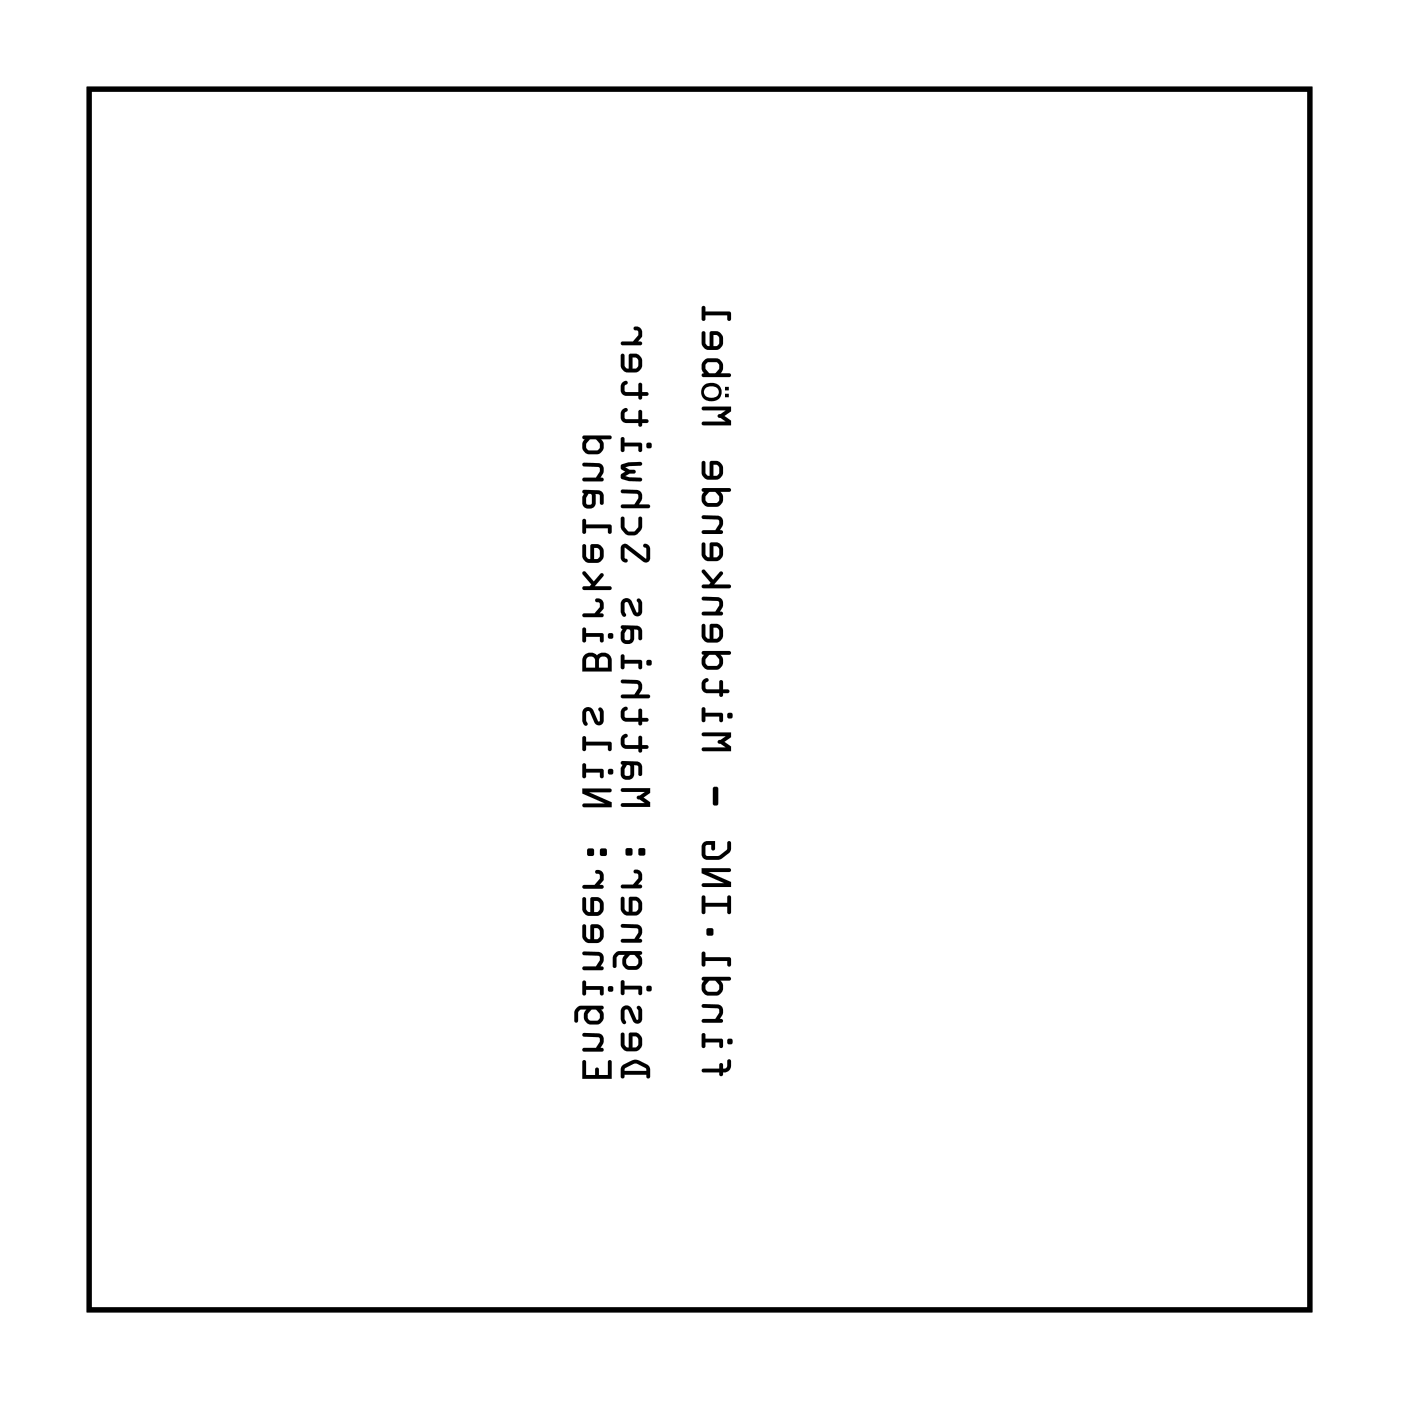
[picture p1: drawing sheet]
<svg xmlns="http://www.w3.org/2000/svg" width="57mm" height="57mm" viewBox="0 0 57 57" stroke-linecap="round" stroke-linejoin="round" font-family="sans-serif">
<path d="M3.6 3.6h49.8v49.8h-49.8z" fill="none" stroke="#000" stroke-width=".2"/>
<path d="M3.6 3.6h49.8v49.8h-49.8z" fill="none" stroke="#000" stroke-width=".04"/>
<g fill="#000">
<path d="M23.8 43.3v.7h1.2l-.1-.8-.1 .1v.6h-.4v-.4l-.1 .4h-.4v-.6zM23.8 42.2v.1h.6l.1 .1-.2 .3-.5 .1v.1h.8v-.1l-.1-.1a.33 .33 0 0 0 .1-.3 .33 .33 0 0 0-.2-.2zM23.5 41.1l-.1 .2 .1 .4h.1v-.4l.1-.1h.2l-.1 .3 .2 .3h.4l.2-.2v-.3l-.1-.1 .1-.1v-.1h-.9zM24.1 41.2h.2l.2 .1v.2l-.1 .1h-.3l-.1-.1v-.1zM23.8 40v.6h.1v-.2h.6v.2h.1v-.4h-.7v-.2zM24.8 40.3a.12 .12 0 0 0 .2 0 .12 .12 0 0 0-.2 0zM23.8 38.8v.2h.6l.1 .1-.2 .3h-.5v.2h.8v-.2h-.1a.33 .33 0 0 0 .1-.3 .33 .33 0 0 0-.2-.3zM23.8 37.7v.5l.1 .2 .5 .1 .2-.2v-.4l-.2-.2-.3 .1v.5l-.2-.1v-.4zM24.2 37.9h.3v.3l-.1 .1h-.2zM23.8 36.6v.5l.1 .2 .5 .1 .2-.2v-.4l-.2-.2h-.3v.6l-.2-.1v-.5zM24.2 36.8h.3v.3l-.1 .1h-.2zM24.3 35.5v.1l.2 .1v.1l-.2 .3h-.5v.1h.8v-.1h-.1l.1-.2a.29 .29 0 0 0 0-.3 .29 .29 0 0 0-.3-.1zM24 34.6v.3h.2v-.3zM24.5 34.6v.3h.2v-.3zM23.8 32.2v.2l.9 .4h-.9v.1h1.2v-.2l-1-.4h.9l.1-.1h-.1zM23.8 31.2v.5h.1v-.2h.6v.2h.1v-.3h-.7v-.2zM24.8 31.5a.12 .12 0 0 0 .2 0 .12 .12 0 0 0-.2 0zM23.8 30v.6h.1v-.2h.9v.2h.1v-.3h-1v-.2zM23.8 28.9v.5v.2h.2v-.6h.1l.1 .5a.2 .2 0 0 0 .3 .1 .2 .2 0 0 0 .1-.2v-.3l-.1-.2h-.1l.1 .2-.1 .3-.3-.5zM23.8 26.7v.2v.5h1.2l-.1-.6-.1-.2h-.2a.3 .3 0 0 1-.5 0zM24 26.8h.2l.1 .4h-.4zM24.5 26.8h.3v.4h-.4zM23.8 25.6v.6h.1v-.2h.6v.2h.1v-.4h-.7v-.2zM24.8 25.9a.12 .12 0 0 0 .2 0 .12 .12 0 0 0-.2 0zM24.3 24.4v.1l.2 .1v.2l-.2 .2h-.5v.2h.8v-.2h-.1l.1-.2a.29 .29 0 0 0 0-.3 .29 .29 0 0 0-.3-.1zM23.8 23.3v.1l.3 .4-.3 .1v.2l1.1-.1v-.1h-.6l.3-.4v-.1l-.4 .3-.3-.4zM23.8 22.2v.5l.1 .2 .5 .1 .2-.2v-.4l-.2-.2h-.3v.6l-.2-.1v-.5zM24.2 22.4h.3v.3l-.1 .1h-.2zM23.8 21.2v.6l.1-.1v-.2h.9v.3l.1-.1v-.3h-1v-.2zM23.8 20v.1v.4a.28 .28 0 0 0 .2 .2 .28 .28 0 0 0 .3-.2v-.3h.1h.1v.3h.1v-.4zM24 20.1l.1 .1v.4l-.2-.1zM23.8 18.9v.1h.6l.1 .1-.2 .4h-.5v.1h.8v-.1h-.1a.33 .33 0 0 0 .1-.3 .33 .33 0 0 0-.2-.3zM23.8 17.8l.1 .1-.1 .4 .2 .2h.5l.1-.3-.1-.3h.4l.1-.1h-.1zM24 17.9h.3l.2 .2-.1 .2h-.4l-.1-.2z"/>
<path d="M23.8 43.3v.7h1.2l-.1-.8-.1 .1v.6h-.4v-.4l-.1 .4h-.4v-.6zM23.8 43.3h.1v.6h.4l.1-.4v.4h.4v-.6l.1-.1 .1 .8h-1.2zM23.8 42.2v.1h.6l.1 .1-.2 .3-.5 .1v.1h.8v-.1l-.1-.1 .1-.1a.3 .3 0 0 0-.2-.4zM23.8 42.2h.6a.33 .33 0 0 1 .2 .2 .33 .33 0 0 1-.1 .3l.1 .1v.1h-.8v-.2h.5l.2-.2-.1-.2h-.6zM23.5 41.1l-.1 .2 .1 .4h.1v-.4l.1-.1h.2l-.1 .3 .2 .3h.4l.2-.2v-.3l-.1-.1 .1-.1v-.1h-.9zM23.5 41.1l.2-.1h.9v.1l-.1 .1 .1 .1v.3l-.2 .2h-.4l-.2-.3 .1-.3h-.2l-.1 .1v.4h-.1l-.1-.4zM24.1 41.2h.2l.2 .1v.2l-.1 .1h-.3l-.1-.1v-.1zM24.1 41.2l-.1 .2v.2h.4l.1-.3-.2-.1zM23.8 40v.6h.1v-.2h.6v.2h.1v-.4h-.7v-.2zM23.8 40h.1v.2h.7v.4h-.1v-.2h-.6v.2h-.1zM24.8 40.3a.12 .12 0 0 0 .2 0 .12 .12 0 0 0-.2 0zM24.8 40.3a.12 .12 0 0 1 .2 0 .12 .12 0 0 1-.2 0zM23.8 38.8v.2h.6l.1 .1-.2 .3h-.5v.2h.8v-.1l-.1-.1 .1-.1a.3 .3 0 0 0-.2-.5zM23.8 38.8h.6a.33 .33 0 0 1 .2 .3 .33 .33 0 0 1-.1 .3h.1v.2h-.8v-.2h.5l.2-.2-.1-.2h-.6zM23.8 37.7v.5l.1 .2 .5 .1 .2-.2v-.4l-.2-.2-.3 .1v.5l-.2-.1v-.4zM23.8 37.7l.1 .1v.4l.2 .1v-.5l.3-.1 .2 .2v.4l-.2 .2h-.5l-.1-.3zM24.2 37.9h.3v.3l-.1 .1h-.2zM24.2 37.9v.4h.2l.1-.1v-.3zM23.8 36.6v.5l.1 .2 .5 .1 .2-.2v-.4l-.2-.2h-.3v.6l-.2-.1v-.5zM23.8 36.6h.1v.5l.2 .1v-.6h.3l.2 .2v.4l-.2 .2-.5-.1-.1-.2zM24.2 36.7l.3 .1v.3l-.1 .1h-.2zM24.2 36.8v.4h.2l.1-.1v-.3zM24.3 35.5v.1l.2 .1v.1l-.2 .3h-.5v.1h.8v-.1h-.1l.1-.2a.31 .31 0 0 0-.2-.4zM24.3 35.5a.28 .28 0 0 1 .3 .1 .28 .28 0 0 1 0 .3l-.1 .2h.1v.1h-.8v-.1h.5l.2-.3v-.1l-.2-.1zM24 34.6v.3h.2v-.3zM24 34.6h.2v.3h-.2zM24.5 34.6v.3h.2v-.3zM24.5 34.6h.2v.3h-.2zM23.8 32.2v.2l.9 .4h-.9v.1h1.2v-.2l-1-.4h.9v-.1zM23.8 32.2h1.1h.1l-.1 .1h-.9l1 .4v.2h-1.2v-.1h.9l-.9-.4zM23.8 31.2v.5h.1v-.2h.6v.2h.1v-.3h-.7v-.2zM23.8 31.2h.1v.2h.7v.3h-.1v-.2h-.6v.2h-.1zM24.8 31.5a.12 .12 0 0 0 .2 0 .12 .12 0 0 0-.2 0zM24.8 31.5a.12 .12 0 0 1 .2 0 .12 .12 0 0 1-.2 0zM23.8 30v.6h.1v-.2h.9v.2h.1v-.3h-1v-.2zM23.8 30l.1 .1v.2h1v.3h-.1v-.2h-.9v.2h-.1zM23.8 28.9v.5v.2h.2v-.6h.1l.1 .5a.2 .2 0 0 0 .3 .1 .2 .2 0 0 0 .1-.2v-.3l-.1-.2h-.1l.1 .2-.1 .3-.3-.5zM23.8 28.9h.3l.3 .5 .1-.3-.1-.2h.1l.1 .2v.4l-.2 .1-.1-.1-.3-.5-.1 .1 .1 .5h-.2v-.2zM23.8 26.7v.2v.5h1.2v-.5a.35 .35 0 0 0-.3-.3 .35 .35 0 0 0-.3 .1l-.3-.1zM23.8 26.7l.3-.1 .3 .1 .4-.1 .1 .2 .1 .6h-1.2v-.5zM24 26.8h.2l.1 .4h-.4zM24 26.8l-.1 .4h.4l-.1-.4zM24.5 26.8h.3v.4h-.4zM24.5 26.8l-.1 .4h.4l-.1-.4zM23.8 25.6v.6h.1v-.2h.6v.2h.1v-.4h-.7v-.2zM23.8 25.6h.1v.2h.7v.4h-.1v-.2h-.6v.2h-.1zM24.8 25.9a.12 .12 0 0 0 .2 0 .12 .12 0 0 0-.2 0zM24.8 25.9a.12 .12 0 0 1 .2 0 .12 .12 0 0 1-.2 0zM24.3 24.4v.1l.2 .1v.2l-.2 .2h-.5v.2h.8v-.2h-.1l.1-.2a.31 .31 0 0 0-.2-.4zM24.3 24.4a.28 .28 0 0 1 .3 .1 .28 .28 0 0 1 0 .3l-.1 .2h.1v.2h-.8v-.2h.5l.2-.2v-.2l-.2-.1zM23.8 23.3v.1l.3 .4-.3 .1v.2l1.1-.1v-.1h-.6l.3-.4v-.1l-.4 .3-.3-.4zM23.8 23.3h.1l.3 .4 .4-.3v.1l-.3 .4h.6v.1l-1.1 .1v-.2l.3-.1-.3-.4zM23.8 22.2v.5l.1 .2 .5 .1 .2-.2v-.4l-.2-.2h-.3v.6l-.2-.1v-.5zM23.8 22.2h.1v.5l.2 .1v-.6h.3l.2 .2v.4l-.2 .2-.5-.1-.1-.2zM24.2 22.3l.3 .1v.3l-.1 .1h-.2zM24.2 22.4v.4h.2l.1-.1v-.3zM23.8 21.2v.6l.1-.1v-.2h.9v.3l.1-.1v-.3h-1v-.2zM23.8 21.2h.1v.2h1v.3l-.1 .1v-.3h-.9v.2l-.1 .1zM23.8 20v.1v.4a.28 .28 0 0 0 .2 .2 .28 .28 0 0 0 .3-.2v-.3h.1h.1v.3h.1v-.4zM23.8 20l.8 .1v.4h-.1v-.3h-.1h-.1v.3a.28 .28 0 0 1-.3 .3 .28 .28 0 0 1-.2-.3v-.4zM24 20.1l.1 .1v.4l-.2-.1zM24 20.1l-.1 .4 .2 .1v-.4zM23.8 18.9v.1h.6l.1 .1-.2 .4h-.5v.1h.8v-.1h-.1l.1-.2a.3 .3 0 0 0-.2-.4zM23.8 18.9h.6a.33 .33 0 0 1 .2 .3 .33 .33 0 0 1-.1 .3h.1v.1h-.8v-.1h.5l.2-.3-.1-.1-.6-.1zM23.8 17.8l.1 .1-.1 .2v.2l.2 .2h.5l.1-.3-.1-.3h.4l.1-.1h-.1zM23.8 17.8h1.1h.1l-.1 .1h-.4l.1 .3-.1 .3h-.5l-.2-.2v-.2l.1-.2zM24 17.9h.3l.2 .2-.1 .2h-.4l-.1-.2zM24 17.9l-.1 .2 .1 .2h.4l.1-.2-.2-.2z"/>
<path d="M25.4 43.5l-.1 .4 .1 .1 .1-.2h.9l.1 .2v-.5a.7 .7 0 0 0-1.1-.1zM25.5 43.6l.4-.2 .4 .2 .1 .1h-.9zM25.3 42.1v.5l.2 .3h.5l.1-.2 .1-.3-.2-.3-.3 .1-.1 .5-.1-.1v-.4zM25.8 42.3l.2 .1v.2l-.1 .1h-.1zM25.4 41.1l-.1 .4 .1 .2h.1v-.5h.1l.2 .4a.2 .2 0 0 0 .2 .2 .2 .2 0 0 0 .2-.2v-.4l-.1-.2-.1 .1v.1v.4l-.3-.5zM25.3 40l.1 .6 .1-.1v-.1h.5l.1 .2 .1-.1-.1-.3h-.6v-.2zM26.3 40.3a.15 .15 0 0 0 .3 0 .15 .15 0 0 0-.3 0zM25.1 38.9l-.1 .2v.4l.1-.1 .1-.3 .1-.1h.2l-.1 .3 .2 .2 .4 .1 .2-.2v-.3l-.1-.1 .1-.1-.1-.1h-.9zM25.7 39h.2l.1 .1v.2l-.1 .1h-.2l-.1-.1-.1-.2zM25.3 37.7l.1 .1 .6 .1-.1 .4h-.5l-.1 .1h.9v-.1h-.1a.33 .33 0 0 0 .1-.3 .33 .33 0 0 0-.2-.3zM25.3 36.6v.5l.2 .2h.5l.1-.1 .1-.4-.2-.2h-.3l-.1 .6-.1-.1v-.5zM25.8 36.7l.2 .1v.3l-.1 .1h-.1zM25.9 35.5v.1l.1 .1v.1l-.2 .3h-.4l-.1 .1h.8l.1-.1h-.2l.2-.2a.29 .29 0 0 0 0-.3 .29 .29 0 0 0-.3-.1zM25.5 34.6v.3h.3v-.3zM26.1 34.6v.3h.2v-.3zM25.3 32.2l.1 .1h.9l-.3 .2 .3 .3h-.9h-.1l.1 .1h1.1v-.2l-.2-.2 .2-.2v-.1zM25.3 31.1l.1 .1-.1 .4a.28 .28 0 0 0 .3 .2 .28 .28 0 0 0 .3-.2v-.4l.1 .1v.3h.2l-.1-.5zM25.6 31.2l.1 .1-.1 .4-.1-.1zM25.4 30l-.1 .3 .2 .2h.5l.1 .2 .1-.2h.3l-.1-.1h-.2l-.1-.4-.1 .1v.3h-.4l-.1-.2 .1-.2-.1-.1zM25.4 28.9l-.1 .3 .2 .2h.5l.1 .2 .1-.2h.3l-.1-.1h-.2l-.1-.4-.1 .1v.3h-.4l-.1-.2 .1-.2-.1-.1zM25.3 27.7l.1 .2h.6v.1l-.1 .3h-.5l-.1 .2 1.2-.1v-.1h-.4a.33 .33 0 0 0 .1-.3 .33 .33 0 0 0-.2-.3zM25.3 26.7l.1 .6h.1v-.2h.5l.1 .2h.1l-.1-.4h-.6v-.2zM26.3 27a.15 .15 0 0 0 .3 0 .15 .15 0 0 0-.3 0zM25.3 25.5l.1 .2-.1 .3a.28 .28 0 0 0 .3 .3 .28 .28 0 0 0 .3-.3v-.3h.1v.4h.2l-.1-.5zM25.6 25.7h.1l-.1 .4-.1-.1zM25.4 24.5l-.1 .4 .1 .2h.1v-.5h.1l.2 .4a.2 .2 0 0 0 .2 .1 .2 .2 0 0 0 .2-.2v-.3l-.1-.2-.1 .1v.1v.4l-.3-.6zM25.4 22.2l-.1 .5 .1 .2h.2l-.1-.1v-.5l.8 .6 .2-.1v-.4l-.1-.2-.2 .1 .2 .1v.4l-.8-.6zM25.3 21.1v.4a.44 .44 0 0 0 .5 .3 .44 .44 0 0 0 .4-.3v-.4h-.1l-.1 .4-.1 .2h-.3l-.1-.2v-.4zM25.3 20l.1 .1h.6v.1l-.1 .4h-.5l-.1 .1h1.2v-.1h-.4a.33 .33 0 0 0 .1-.3 .33 .33 0 0 0-.2-.3zM25.3 19v.1l.2 .1-.2 .2v.1a.84 .84 0 0 0 .8 .1h.1l-.1-.1-.6-.1 .4-.2-.4-.1 .6-.1 .1-.1-.1-.1a.84 .84 0 0 0-.8 .2zM25.3 17.9l.1 .5h.1v-.2h.5l.1 .2h.1l-.1-.3h-.6v-.2zM26.3 18.2a.15 .15 0 0 0 .3 0 .15 .15 0 0 0-.3 0zM25.4 16.7l-.1 .3 .2 .2 .5 .1 .1 .1 .1-.1 .3-.1-.1-.1h-.2l-.1-.4-.1 .1v.3h-.4l-.1-.2 .1-.2-.1-.1zM25.4 15.6l-.1 .3 .2 .2h.5l.1 .2 .1-.2h.3l-.1-.1h-.2l-.1-.4-.1 .1v.3h-.4l-.1-.2 .1-.2-.1-.1zM25.3 14.5v.5l.2 .2h.5l.1-.1 .1-.4-.2-.3-.3 .1-.1 .5-.1-.1v-.4zM25.8 14.6l.2 .1v.2l-.1 .1h-.1zM25.9 13.3v.2h.1v.2l-.2 .2h-.4l-.1 .2h.8l.1-.1-.2-.1 .2-.2a.29 .29 0 0 0 0-.3 .29 .29 0 0 0-.3-.1z"/>
<path d="M25.4 43.5l-.1 .1 .1 .4 .1-.2h.9v.2l.1-.1v-.4l-.4-.2-.3-.1zM25.4 43.5l.4-.3 .3 .1 .4 .2v.4l-.1 .1v-.2h-.9l-.1 .2-.1-.4zM25.5 43.6l.4-.2 .4 .2 .1 .1h-.9zM25.5 43.6v.1h.9l-.1-.1-.4-.2zM25.3 42.1v.5l.2 .3h.5l.1-.2 .1-.3-.2-.3-.3 .1-.1 .5-.1-.1v-.4zM25.3 42.1l.2 .1v.4l.1 .1 .1-.5 .3-.1 .2 .3-.1 .3-.1 .2h-.5l-.2-.3zM25.8 42.3l.2 .1v.2l-.1 .1h-.1zM25.8 42.3v.4h.1l.1-.1v-.2zM25.4 41.1l-.1 .4 .1 .2h.1v-.5h.1l.2 .4a.2 .2 0 0 0 .2 .2 .2 .2 0 0 0 .2-.2v-.4l-.1-.2-.1 .1v.1v.4l-.3-.5zM25.4 41.1h.3l.3 .5v-.4v-.1l.1-.1 .1 .2-.1 .5-.1 .1-.2-.1-.2-.5-.1 .1v.4h-.1l-.1-.2zM25.3 40l.1 .6 .1-.1v-.1h.5l.1 .2 .1-.1-.1-.3h-.6v-.2zM25.3 40h.2v.2h.6l.1 .3-.1 .1-.1-.2h-.5v.1l-.1 .1zM26.3 40.3a.15 .15 0 0 0 .3 0 .15 .15 0 0 0-.3 0zM26.4 40.3a.12 .12 0 0 1 .2 0 .12 .12 0 0 1-.2 0zM25.1 38.9l-.1 .2v.4l.1-.1 .1-.3 .1-.1h.2l-.1 .3 .2 .2 .4 .1 .2-.2v-.3l-.1-.1 .1-.1-.1-.1h-.9zM25.1 38.9l.1-.1h.9l.1 .1-.1 .1 .1 .1v.3l-.2 .2-.4-.1-.2-.2 .1-.3h-.2l-.1 .1-.1 .3-.1 .1v-.4zM25.7 39h.2l.1 .1v.2l-.1 .1h-.2l-.1-.1-.1-.2zM25.7 39l-.2 .1 .1 .3h.4v-.3l-.1-.1zM25.3 37.7l.1 .1 .6 .1-.1 .4h-.5v.1h.7l.1-.1h-.1l.1-.1a.3 .3 0 0 0-.2-.5zM25.3 37.7h.7a.33 .33 0 0 1 .2 .3 .33 .33 0 0 1-.1 .3h.1v.1h-.9l.1-.1h.5l.1-.3v-.1l-.6-.1zM25.3 36.6v.5l.2 .2h.5l.1-.1 .1-.4-.2-.2h-.3l-.1 .6-.1-.1v-.5zM25.3 36.6h.2v.5l.1 .1 .1-.6h.3l.2 .2-.1 .4-.1 .1h-.5l-.2-.2zM25.8 36.7l.2 .1v.3l-.1 .1h-.1zM25.8 36.7v.5h.1l.1-.1v-.3zM25.9 35.5v.1l.1 .1v.1l-.2 .3h-.4l-.1 .1h.8l.1-.1h-.2l.2-.2a.31 .31 0 0 0-.3-.4zM25.9 35.5a.28 .28 0 0 1 .3 .1 .28 .28 0 0 1 0 .3l-.2 .2h.2l-.1 .1h-.8l.1-.1h.4l.2-.3v-.1l-.1-.1zM25.5 34.6v.3h.3v-.3zM25.5 34.6h.3v.3h-.3zM26.1 34.6v.3h.2v-.3zM26.1 34.6h.2v.3h-.2zM25.3 32.2l.1 .1h.9l-.3 .2 .3 .3h-.9h-.1l.1 .1h1.1v-.2l-.3-.2 .3-.2v-.1zM25.3 32.2l1.2-.1v.2l-.2 .2 .2 .2v.2h-1.1l-.1-.1h.1h.9l-.3-.3 .3-.2h-.9zM25.3 31.1l.1 .1-.1 .4a.28 .28 0 0 0 .3 .2 .28 .28 0 0 0 .3-.2v-.4l.1 .1v.3h.2l-.1-.5zM25.3 31.1h.8l.1 .5h-.2v-.3l-.1-.1v.4a.28 .28 0 0 1-.3 .2 .28 .28 0 0 1-.3-.2l.1-.4zM25.6 31.2l.1 .1-.1 .4-.1-.1zM25.6 31.2l-.1 .4 .1 .1 .1-.4zM25.4 30l-.1 .3 .2 .2h.5l.1 .2 .1-.2h.2v-.1h-.2l-.1-.4-.1 .1v.3h-.4l-.1-.2 .1-.2-.1-.1zM25.4 30l.1-.1 .1 .1-.1 .2 .1 .2h.4v-.3l.1-.1 .1 .4h.2l.1 .1h-.3l-.1 .2-.1-.2h-.5l-.2-.2zM25.4 28.9l-.1 .3 .2 .2h.5l.1 .2 .1-.2h.2v-.1h-.2l-.1-.4-.1 .1v.3h-.4l-.1-.2 .1-.2-.1-.1zM25.4 28.9l.1-.1 .1 .1-.1 .2 .1 .2h.4v-.3l.1-.1 .1 .4h.2l.1 .1h-.3l-.1 .2-.1-.2h-.5l-.2-.2zM25.3 27.7l.1 .2h.6v.1l-.1 .3h-.5v.2h1.1v-.2h-.4l.1-.1a.3 .3 0 0 0-.2-.5zM25.3 27.7h.7a.33 .33 0 0 1 .2 .3 .33 .33 0 0 1-.1 .3h.4v.1l-1.2 .1 .1-.2h.5l.1-.2v-.2h-.6zM25.3 26.7l.1 .6h.1v-.2h.5l.1 .2h.1l-.1-.4h-.6v-.2zM25.3 26.7h.2v.2h.6l.1 .4h-.1l-.1-.2h-.5v.2h-.1zM26.3 27a.15 .15 0 0 0 .3 0 .15 .15 0 0 0-.3 0zM26.4 27a.12 .12 0 0 1 .2 0 .12 .12 0 0 1-.2 0zM25.3 25.5l.1 .2-.1 .3a.28 .28 0 0 0 .3 .3 .28 .28 0 0 0 .3-.3v-.3h.1v.4h.2l-.1-.5zM25.3 25.5l.8 .1 .1 .5h-.2v-.4h-.1v.3a.28 .28 0 0 1-.3 .3 .28 .28 0 0 1-.3-.3l.1-.3zM25.6 25.7h.1l-.1 .4-.1-.1zM25.6 25.7l-.1 .3 .1 .1 .1-.4zM25.4 24.5l-.1 .4 .1 .2h.1v-.5h.1l.2 .4a.2 .2 0 0 0 .2 .1 .2 .2 0 0 0 .2-.2v-.3l-.1-.2-.1 .1v.1v.4l-.3-.6zM25.4 24.5l.3-.1 .3 .6v-.4v-.1l.1-.1 .1 .2-.1 .5h-.1h-.2l-.2-.5h-.1v.5h-.1l-.1-.2zM25.4 22.2l-.1 .5 .2 .2h.1l-.1-.1v-.5l.7 .6h.2l.1-.1v-.4l-.1-.2-.2 .1 .2 .1v.4l-.8-.6zM25.4 22.2h.2l.7 .6 .1-.4-.2-.1 .2-.1 .1 .2v.4l-.2 .1-.8-.6v.5l.1 .1h-.2l-.1-.2zM25.3 21.1v.5l.3 .2h.3l.3-.2-.1-.5h-.1v.4l-.1 .2h-.3l-.1-.2v-.4zM25.3 21.1h.2v.4l.2 .2h.2l.1-.2v-.4h.2l-.1 .5a.43 .43 0 0 1-.7 0zM25.3 20l.1 .1h.6v.1l-.1 .4h-.5v.1h1.1v-.1h-.4l.1-.2a.3 .3 0 0 0-.2-.4zM25.3 20h.7a.33 .33 0 0 1 .2 .3 .33 .33 0 0 1-.1 .3h.4v.1h-1.2l.1-.1h.5l.1-.3v-.2h-.6zM25.3 19v.1l.2 .1-.2 .2 .1 .1 .3 .1h.5l-.1-.1-.6-.1 .4-.2-.4-.1 .6-.1 .1-.1h-.6zM25.3 19l.3-.1h.6l-.1 .1-.6 .1 .4 .1-.4 .2 .6 .1 .1 .1h-.5l-.3-.1-.1-.1 .2-.2-.2-.1zM25.3 17.9l.1 .5h.1v-.2h.5l.1 .2h.1l-.1-.3h-.6v-.2zM25.3 17.8l.2 .1v.2h.6l.1 .3h-.1l-.1-.2h-.5v.2h-.1zM26.3 18.2a.15 .15 0 0 0 .3 0 .15 .15 0 0 0-.3 0zM26.4 18.2a.12 .12 0 0 1 .2 0 .12 .12 0 0 1-.2 0zM25.4 16.7l-.1 .3 .2 .2 .5 .1 .1 .1 .1-.1 .2-.1v-.1h-.2l-.1-.4-.1 .1v.3h-.4l-.1-.2 .1-.2-.1-.1zM25.4 16.7l.1-.1 .1 .1-.1 .2 .1 .2h.4v-.3l.1-.1 .1 .4h.2l.1 .1-.3 .1-.1 .1-.1-.1-.5-.1-.2-.2zM25.4 15.6l-.1 .3 .2 .2h.5l.1 .2 .1-.2h.2v-.1h-.2l-.1-.4-.1 .1v.3h-.4l-.1-.2 .1-.2-.1-.1zM25.4 15.6l.1-.1 .1 .1-.1 .2 .1 .2h.4v-.3l.1-.1 .1 .4h.2l.1 .1h-.3l-.1 .2-.1-.2h-.5l-.2-.2zM25.3 14.5v.5l.2 .2h.5l.1-.1 .1-.4-.2-.3-.3 .1-.1 .5-.1-.1v-.4zM25.3 14.4l.2 .1v.4l.1 .1 .1-.5 .3-.1 .2 .3-.1 .4-.1 .1h-.5l-.2-.2zM25.8 14.6l.2 .1v.2l-.1 .1h-.1zM25.8 14.6v.4h.1l.1-.1v-.2zM25.9 13.3v.2h.1v.2l-.2 .2h-.4l-.1 .2h.8l.1-.1-.2-.1 .2-.2a.31 .31 0 0 0-.3-.4zM25.9 13.3a.28 .28 0 0 1 .3 .1 .28 .28 0 0 1 0 .3l-.2 .2 .2 .1-.1 .1h-.8l.1-.2h.4l.2-.2v-.2h-.1z"/>
<path d="M28.6 43.6l.1 .1h.6l.1 .2 .1-.2a.32 .32 0 0 0 .3-.1 .32 .32 0 0 0-.1-.4l-.1 .4h-.1l-.1-.2-.1 .2zM28.6 42.2l.1 .5h.1v-.2h.5l.1 .2h.1l-.1-.3h-.6v-.2zM29.6 42.5a.15 .15 0 0 0 .3 0 .15 .15 0 0 0-.3 0zM28.6 41l.1 .1h.6v.1l-.1 .4h-.5l-.1 .1h.9v-.1h-.1a.33 .33 0 0 0 .1-.4 .33 .33 0 0 0-.2-.2zM28.6 39.9l.1 .1-.1 .4 .3 .2h.4l.2-.3-.1-.3h.3l.1-.1-.1-.1zM28.9 40h.3l.1 .2v.2h-.5v-.2zM28.6 38.8l.1 .6h.1v-.2h.9v.2h.1v-.3l-1-.1v-.1zM28.8 37.9v.2h.3v-.2zM28.6 36.5l.1 .8 .1-.1v-.2h.9v.2h.1v-.7l-.1 .1v.2h-.9v-.2zM28.6 35.4v.2l.9 .4h-.8l-.1 .1 .1 .1h1.1v-.2l-.9-.4h.8l.1-.1v-.1zM28.7 34.4l-.1 .4 .2 .3a.75 .75 0 0 0 1-.7l-.1-.1v.4l-.3 .2h-.5l-.1-.1v-.3h.2v.1l.1 .1 .1-.4zM29.1 32.1v.7l.1 .1 .1-.1v-.6zM28.6 29.9l.1 .1h.9l-.3 .3 .3 .2h-.9h-.1l.1 .1h1.1v-.1l-.2-.2 .2-.2v-.2zM28.6 28.9l.1 .6 .1-.1v-.2h.5l.1 .2h.1l-.1-.3h-.6v-.2zM29.6 29.2a.15 .15 0 0 0 .3 0 .15 .15 0 0 0-.3 0zM28.7 27.7l-.1 .3 .2 .3h.5l.1 .1 .1-.1 .3-.1-.1-.1h-.2l-.1-.4-.1 .1v.3h-.4l-.1-.2 .1-.2h-.1zM28.6 26.6l.1 .1-.1 .4 .3 .2h.4l.2-.3-.1-.3h.3l.1-.1h-.1zM28.9 26.7h.3l.1 .2v.2h-.5v-.2zM28.6 25.5v.5l.2 .2h.5l.1-.1 .1-.4-.2-.2h-.3l-.1 .6-.1-.1v-.5zM29.1 25.6l.2 .1v.2l-.1 .2h-.1zM28.6 24.4l.1 .1h.6v.1l-.1 .4h-.5l-.1 .1h.9v-.1h-.1a.33 .33 0 0 0 .1-.4 .33 .33 0 0 0-.2-.2zM28.6 23.3v.1l.4 .4-.4 .1 .1 .1h1.1l-.1-.2h-.6l.4-.4-.1-.1-.3 .3-.3-.3zM28.6 22.1v.6l.2 .2h.5l.1-.1 .1-.4-.2-.3-.3 .1-.1 .5-.1-.1v-.4zM29.1 22.3l.2 .1v.2l-.1 .1h-.1zM28.6 21l.1 .2h.6v.1l-.1 .3h-.5l-.1 .2h.9v-.1l-.1-.1a.33 .33 0 0 0 .1-.3 .33 .33 0 0 0-.2-.3zM28.6 19.9l.1 .2-.1 .4 .3 .2 .4-.1 .2-.2-.1-.3h.3l.1-.1-.1-.1zM28.9 20.1h.3l.1 .1v.3h-.5v-.3zM28.6 18.8v.5l.2 .2 .5 .1 .1-.2 .1-.4-.2-.2h-.3l-.1 .6-.1-.1v-.5zM29.1 19h.2v.3l-.1 .1h-.1zM28.6 16.6l.1 .1h.9l-.3 .3 .3 .2h-.9h-.1l.1 .1 1.1 .1v-.2l-.2-.2 .2-.2v-.2zM28.6 16a.4 .4 0 0 0 .8 0 .4 .4 0 0 0-.8 0zM28.8 15.8a.28 .28 0 0 1 .4 0 .28 .28 0 0 1 0 .4 .28 .28 0 0 1-.3 0 .28 .28 0 0 1-.1-.4zM29.6 16.1v.1h.1v-.1zM29.6 15.8v.1h.1v-.1zM28.7 14.7l-.1 .2 .1 .3-.1 .1 .1 .1 1.1-.1v-.1h-.4l.1-.3-.2-.3h-.4zM28.8 14.8h.5v.2l-.1 .2h-.3l-.1-.2zM28.6 13.5v.5l.2 .3h.5l.1-.2 .1-.3-.2-.3-.3 .1-.1 .5-.1-.1v-.4zM29.1 13.7l.2 .1v.2l-.1 .1h-.1zM28.6 12.5l.1 .6 .1-.1v-.1h.9v.2l.1-.1v-.3h-1v-.2z"/>
<path d="M28.6 43.6l.1 .1h.6l.1 .2 .1-.2a.32 .32 0 0 0 .3-.1 .32 .32 0 0 0-.1-.4l-.1 .4h-.1l-.1-.2-.1 .2zM28.6 43.6h.7l.1-.2 .1 .2h.1l.1-.3 .1-.1a.35 .35 0 0 1-.3 .5l-.1 .2-.1-.2h-.6zM28.6 42.2l.1 .5h.1v-.2h.5l.1 .2h.1l-.1-.3h-.6v-.2zM28.6 42.2h.2v.2h.6l.1 .3h-.1l-.1-.2h-.5v.2h-.1zM29.6 42.5a.15 .15 0 0 0 .3 0 .15 .15 0 0 0-.3 0zM29.7 42.5a.12 .12 0 0 1 .2 0 .12 .12 0 0 1-.2 0zM28.6 41l.1 .1h.6v.1l-.1 .4h-.5v.1h.7l.1-.1h-.1l.1-.2a.3 .3 0 0 0-.2-.4zM28.6 41h.7a.33 .33 0 0 1 .2 .2 .33 .33 0 0 1-.1 .4h.1v.1h-.9l.1-.1h.5l.1-.3v-.2h-.6zM28.6 39.9l.1 .1-.1 .2v.2l.3 .2h.4l.2-.3-.1-.3h.3l.1-.1-.1-.1zM28.6 39.9l1.1-.1 .1 .1-.1 .1h-.3l.1 .3-.2 .3h-.4l-.3-.2v-.2l.1-.2zM28.9 40h.3l.1 .2v.2h-.5v-.2zM28.9 40l-.1 .2v.2h.5v-.2l-.1-.2zM28.6 38.8l.1 .6h.1v-.2h.9v.2h.1v-.3l-1-.1v-.1zM28.6 38.8l.2 .1v.1l1 .1v.3h-.1v-.2h-.9v.2h-.1zM28.8 37.9v.2h.3v-.2zM28.8 37.9h.3v.2h-.3zM28.6 36.5l.1 .8 .1-.1v-.2h.9v.2h.1v-.7l-.1 .1v.2h-.9v-.2zM28.6 36.5l.2 .1v.2h.9v-.2l.1-.1v.7h-.1v-.2h-.9v.2l-.1 .1zM28.6 35.4v.2l.9 .4h-.8l-.1 .1 .1 .1h1.1v-.2l-.9-.4h.8l.1-.1v-.1zM28.6 35.4h1.2v.1l-.1 .1h-.8l.9 .4v.2h-1.1l-.1-.1 .1-.1h.8l-.9-.4zM28.7 34.4l-.1 .5 .3 .2a.82 .82 0 0 0 .8-.3l.1-.2v-.3l-.1 .1v.3l-.4 .2h-.4l-.1-.1v-.3h.2v.1l.1 .1 .1-.4zM28.7 34.4l.5-.1-.1 .4-.1-.1v-.1h-.2v.4h.6l.3-.2v-.4l.1 .1v.3l-.4 .4h-.6l-.2-.3zM29.1 32.1v.7l.1 .1 .1-.1v-.6zM29.1 32.1l.2 .1v.6l-.1 .1-.1-.1zM28.6 29.9l.1 .1h.9l-.3 .3 .3 .2h-.9h-.1l.1 .1h1.1v-.1l-.3-.2 .3-.2v-.2zM28.6 29.9h1.2v.2l-.2 .2 .2 .1v.2h-1.1l-.1-.1h.1h.9l-.3-.2 .3-.3h-.9zM28.6 28.9l.1 .6 .1-.1v-.2h.5l.1 .2h.1l-.1-.3h-.6v-.2zM28.6 28.9h.2v.2h.6l.1 .3h-.1l-.1-.2h-.5v.2l-.1 .1zM29.6 29.2a.15 .15 0 0 0 .3 0 .15 .15 0 0 0-.3 0zM29.7 29.2a.12 .12 0 0 1 .2 0 .12 .12 0 0 1-.2 0zM28.7 27.7l-.1 .3 .2 .3h.5l.1 .1 .1-.1 .2-.1v-.1h-.2l-.1-.4-.1 .1v.3h-.4l-.1-.2 .1-.2h-.1zM28.7 27.7h.1h.1l-.1 .2 .1 .2h.4v-.3l.1-.1 .1 .4h.2l.1 .1-.3 .1-.1 .1-.1-.1h-.5l-.2-.3zM28.6 26.6l.1 .1-.1 .2v.2l.3 .2h.4l.2-.3-.1-.3h.3l.1-.1h-.1zM28.6 26.6h1.1h.1l-.1 .1h-.3l.1 .3-.2 .3h-.4l-.3-.2v-.2l.1-.2zM28.9 26.7h.3l.1 .2v.2h-.5v-.2zM28.9 26.7l-.1 .2v.2h.5v-.2l-.1-.2zM28.6 25.5v.5l.2 .2h.5l.1-.1 .1-.4-.2-.2h-.3l-.1 .6-.1-.1v-.5zM28.6 25.5h.2v.5l.1 .1 .1-.6h.3l.2 .2-.1 .4-.1 .1h-.5l-.2-.2zM29.1 25.6l.2 .1v.2l-.1 .2h-.1zM29.1 25.6v.5h.1l.1-.2v-.2zM28.6 24.4l.1 .1h.6v.1l-.1 .4h-.5v.1h.7l.1-.1h-.1l.1-.2a.3 .3 0 0 0-.2-.4zM28.6 24.4h.7a.33 .33 0 0 1 .2 .2 .33 .33 0 0 1-.1 .4h.1v.1h-.9l.1-.1h.5l.1-.3v-.2h-.6zM28.6 23.3v.1l.4 .4-.4 .1 .1 .1h1.1l-.1-.2h-.6l.4-.4-.1-.1-.3 .4-.3-.4zM28.6 23.3h.2l.3 .3 .3-.3 .1 .1-.4 .4h.6l.1 .2h-1.1l-.1-.1 .4-.1-.4-.4zM28.6 22.1v.6l.2 .2h.5l.1-.1 .1-.4-.2-.3-.3 .1-.1 .5-.1-.1v-.4zM28.6 22.1l.2 .1v.4l.1 .1 .1-.5 .3-.1 .2 .3-.1 .4-.1 .1h-.5l-.2-.2zM29.1 22.3l.2 .1v.2l-.1 .1h-.1zM29.1 22.3v.4h.1l.1-.1v-.2zM28.6 21l.1 .2h.6v.1l-.1 .3h-.5v.2h.7l.1-.1-.1-.1 .1-.1a.3 .3 0 0 0-.2-.5zM28.6 21h.7a.33 .33 0 0 1 .2 .3 .33 .33 0 0 1-.1 .3h.1v.2h-.9l.1-.2h.5l.1-.2v-.2h-.6zM28.6 19.9l.1 .2-.1 .1v.3l.3 .2 .4-.1 .2-.2-.1-.3h.3l.1-.1-.1-.1zM28.6 19.9h1.1l.1 .1-.1 .1h-.3l.1 .3-.2 .2-.4 .1-.3-.2v-.3l.1-.1zM28.9 20.1h.3l.1 .1v.3h-.5v-.2zM28.9 20.1l-.1 .1v.3h.5v-.3l-.1-.1zM28.6 18.8v.5l.2 .2 .5 .1 .1-.2 .1-.4-.2-.2h-.3l-.1 .6-.1-.1v-.5zM28.6 18.8h.2v.5l.1 .1 .1-.6h.3l.2 .2-.1 .4-.1 .2-.5-.1-.2-.2zM29.1 19h.2v.3l-.1 .1h-.1zM29.1 19v.4h.1l.1-.1v-.3zM28.6 16.6l.1 .1h.9l-.3 .3 .3 .2h-.9h-.1l.1 .1 1.1 .1v-.2l-.3-.2 .3-.2v-.2zM28.6 16.6h1.2v.2l-.2 .2 .2 .2v.2l-1.1-.1-.1-.1h.1h.9l-.3-.2 .3-.3h-.9zM28.6 16a.4 .4 0 0 0 .8 0 .4 .4 0 0 0-.8 0zM28.6 16a.4 .4 0 0 1 .8 0 .4 .4 0 0 1-.8 0zM28.8 15.8a.29 .29 0 0 1 .4 0 .29 .29 0 0 1 0 .4 .29 .29 0 0 1-.3 0 .29 .29 0 0 1-.1-.4zM28.8 15.8a.27 .27 0 0 0 .2 .4 .27 .27 0 0 0 .2-.4h-.2zM29.6 16.1v.1h.1v-.1zM29.6 16.1h.1v.1h-.1zM29.6 15.8v.1h.1v-.1zM29.6 15.8h.1v.1h-.1zM28.7 14.7l-.1 .2 .1 .3-.1 .1 .1 .1 1.1-.1v-.1h-.4l.1-.3-.2-.3h-.4zM28.7 14.7l.2-.1h.4l.2 .3-.1 .3h.4v.1l-1.1 .1-.1-.1 .1-.1-.1-.3zM28.8 14.8h.5v.2l-.1 .2h-.3l-.1-.2zM28.8 14.8v.2l.1 .2h.3l.1-.2v-.2zM28.6 13.5v.5l.2 .3h.5l.1-.2 .1-.3-.2-.3-.3 .1-.1 .5-.1-.1v-.4zM28.6 13.5l.2 .1v.4l.1 .1 .1-.5 .3-.1 .2 .3-.1 .3-.1 .2h-.5l-.2-.3zM29.1 13.7l.2 .1v.2l-.1 .1h-.1zM29.1 13.7v.4h.1l.1-.1v-.2zM28.6 12.5l.1 .6 .1-.1v-.1h.9v.2l.1-.1v-.3h-1v-.2zM28.6 12.5h.2v.2h1v.3l-.1 .1v-.2h-.9v.1l-.1 .1z"/>
</g>
<path d="M17.8 7.3h1.4v1.4h-1.4z" fill="#fff"/>
<path d="M17.8 7.3h1.4v1.4h-1.4z" fill="none" stroke="#fff" stroke-width=".76" stroke-linecap="butt"/>
<circle cx="18.5" cy="8" r=".7" fill="#fff"/>
<circle cx="18.5" cy="8" r=".7" fill="none" stroke="#fff" stroke-width=".76" stroke-linecap="butt"/>
<circle cx="33.8" cy="8" r=".7" fill="#fff"/>
<circle cx="33.8" cy="8" r=".7" fill="none" stroke="#fff" stroke-width=".76" stroke-linecap="butt"/>
<circle cx="18.5" cy="10.6" r=".7" fill="#fff"/>
<circle cx="18.5" cy="10.6" r=".7" fill="none" stroke="#fff" stroke-width=".76" stroke-linecap="butt"/>
<circle cx="33.8" cy="10.6" r=".7" fill="#fff"/>
<circle cx="33.8" cy="10.6" r=".7" fill="none" stroke="#fff" stroke-width=".76" stroke-linecap="butt"/>
<circle cx="18.5" cy="13.1" r=".7" fill="#fff"/>
<circle cx="18.5" cy="13.1" r=".7" fill="none" stroke="#fff" stroke-width=".76" stroke-linecap="butt"/>
<circle cx="33.8" cy="13.1" r=".7" fill="#fff"/>
<circle cx="33.8" cy="13.1" r=".7" fill="none" stroke="#fff" stroke-width=".76" stroke-linecap="butt"/>
<circle cx="18.5" cy="15.6" r=".7" fill="#fff"/>
<circle cx="18.5" cy="15.6" r=".7" fill="none" stroke="#fff" stroke-width=".76" stroke-linecap="butt"/>
<circle cx="33.8" cy="15.6" r=".7" fill="#fff"/>
<circle cx="33.8" cy="15.6" r=".7" fill="none" stroke="#fff" stroke-width=".76" stroke-linecap="butt"/>
<circle cx="18.5" cy="18.2" r=".7" fill="#fff"/>
<circle cx="18.5" cy="18.2" r=".7" fill="none" stroke="#fff" stroke-width=".76" stroke-linecap="butt"/>
<circle cx="33.8" cy="18.2" r=".7" fill="#fff"/>
<circle cx="33.8" cy="18.2" r=".7" fill="none" stroke="#fff" stroke-width=".76" stroke-linecap="butt"/>
<circle cx="18.5" cy="20.7" r=".7" fill="#fff"/>
<circle cx="18.5" cy="20.7" r=".7" fill="none" stroke="#fff" stroke-width=".76" stroke-linecap="butt"/>
<circle cx="33.8" cy="20.7" r=".7" fill="#fff"/>
<circle cx="33.8" cy="20.7" r=".7" fill="none" stroke="#fff" stroke-width=".76" stroke-linecap="butt"/>
<circle cx="18.5" cy="23.3" r=".7" fill="#fff"/>
<circle cx="18.5" cy="23.3" r=".7" fill="none" stroke="#fff" stroke-width=".76" stroke-linecap="butt"/>
<circle cx="33.8" cy="23.3" r=".7" fill="#fff"/>
<circle cx="33.8" cy="23.3" r=".7" fill="none" stroke="#fff" stroke-width=".76" stroke-linecap="butt"/>
<circle cx="18.5" cy="25.8" r=".7" fill="#fff"/>
<circle cx="18.5" cy="25.8" r=".7" fill="none" stroke="#fff" stroke-width=".76" stroke-linecap="butt"/>
<circle cx="33.8" cy="25.8" r=".7" fill="#fff"/>
<circle cx="33.8" cy="25.8" r=".7" fill="none" stroke="#fff" stroke-width=".76" stroke-linecap="butt"/>
<circle cx="18.5" cy="28.3" r=".7" fill="#fff"/>
<circle cx="18.5" cy="28.3" r=".7" fill="none" stroke="#fff" stroke-width=".76" stroke-linecap="butt"/>
<circle cx="33.8" cy="28.3" r=".7" fill="#fff"/>
<circle cx="33.8" cy="28.3" r=".7" fill="none" stroke="#fff" stroke-width=".76" stroke-linecap="butt"/>
<circle cx="18.5" cy="30.9" r=".7" fill="#fff"/>
<circle cx="18.5" cy="30.9" r=".7" fill="none" stroke="#fff" stroke-width=".76" stroke-linecap="butt"/>
<circle cx="33.8" cy="30.9" r=".7" fill="#fff"/>
<circle cx="33.8" cy="30.9" r=".7" fill="none" stroke="#fff" stroke-width=".76" stroke-linecap="butt"/>
<circle cx="18.5" cy="33.4" r=".7" fill="#fff"/>
<circle cx="18.5" cy="33.4" r=".7" fill="none" stroke="#fff" stroke-width=".76" stroke-linecap="butt"/>
<circle cx="33.8" cy="33.4" r=".7" fill="#fff"/>
<circle cx="33.8" cy="33.4" r=".7" fill="none" stroke="#fff" stroke-width=".76" stroke-linecap="butt"/>
<circle cx="18.5" cy="36" r=".7" fill="#fff"/>
<circle cx="18.5" cy="36" r=".7" fill="none" stroke="#fff" stroke-width=".76" stroke-linecap="butt"/>
<circle cx="33.8" cy="36" r=".7" fill="#fff"/>
<circle cx="33.8" cy="36" r=".7" fill="none" stroke="#fff" stroke-width=".76" stroke-linecap="butt"/>
<circle cx="18.5" cy="38.5" r=".7" fill="#fff"/>
<circle cx="18.5" cy="38.5" r=".7" fill="none" stroke="#fff" stroke-width=".76" stroke-linecap="butt"/>
<circle cx="33.8" cy="38.5" r=".7" fill="#fff"/>
<circle cx="33.8" cy="38.5" r=".7" fill="none" stroke="#fff" stroke-width=".76" stroke-linecap="butt"/>
<circle cx="18.5" cy="41" r=".7" fill="#fff"/>
<circle cx="18.5" cy="41" r=".7" fill="none" stroke="#fff" stroke-width=".76" stroke-linecap="butt"/>
<circle cx="33.8" cy="41" r=".7" fill="#fff"/>
<circle cx="33.8" cy="41" r=".7" fill="none" stroke="#fff" stroke-width=".76" stroke-linecap="butt"/>
<circle cx="18.5" cy="43.6" r=".7" fill="#fff"/>
<circle cx="18.5" cy="43.6" r=".7" fill="none" stroke="#fff" stroke-width=".76" stroke-linecap="butt"/>
<circle cx="33.8" cy="43.6" r=".7" fill="#fff"/>
<circle cx="33.8" cy="43.6" r=".7" fill="none" stroke="#fff" stroke-width=".76" stroke-linecap="butt"/>
<path d="M8.2 18.8h1.5v1.6h-1.5z" fill="#fff"/>
<path d="M8.2 18.8h1.5v1.6h-1.5z" fill="none" stroke="#fff" stroke-width=".76" stroke-linecap="butt"/>
<circle cx="9" cy="19.6" r=".76" fill="#fff"/>
<circle cx="9" cy="19.6" r=".76" fill="none" stroke="#fff" stroke-width=".76" stroke-linecap="butt"/>
<circle cx="9" cy="22.1" r=".76" fill="#fff"/>
<circle cx="9" cy="22.1" r=".76" fill="none" stroke="#fff" stroke-width=".76" stroke-linecap="butt"/>
<circle cx="9" cy="24.7" r=".76" fill="#fff"/>
<circle cx="9" cy="24.7" r=".76" fill="none" stroke="#fff" stroke-width=".76" stroke-linecap="butt"/>
<circle cx="9" cy="27.2" r=".76" fill="#fff"/>
<circle cx="9" cy="27.2" r=".76" fill="none" stroke="#fff" stroke-width=".76" stroke-linecap="butt"/>
<circle cx="9" cy="29.8" r=".76" fill="#fff"/>
<circle cx="9" cy="29.8" r=".76" fill="none" stroke="#fff" stroke-width=".76" stroke-linecap="butt"/>
<circle cx="9" cy="32.3" r=".76" fill="#fff"/>
<circle cx="9" cy="32.3" r=".76" fill="none" stroke="#fff" stroke-width=".76" stroke-linecap="butt"/>
<path d="M47.9 32.7h1.5v1.5h-1.5z" fill="#fff"/>
<path d="M47.9 32.7h1.5v1.5h-1.5z" fill="none" stroke="#fff" stroke-width=".76" stroke-linecap="butt"/>
<circle cx="48.6" cy="33.4" r=".76" fill="#fff"/>
<circle cx="48.6" cy="33.4" r=".76" fill="none" stroke="#fff" stroke-width=".76" stroke-linecap="butt"/>
<circle cx="48.6" cy="30.9" r=".76" fill="#fff"/>
<circle cx="48.6" cy="30.9" r=".76" fill="none" stroke="#fff" stroke-width=".76" stroke-linecap="butt"/>
<circle cx="48.6" cy="28.4" r=".76" fill="#fff"/>
<circle cx="48.6" cy="28.4" r=".76" fill="none" stroke="#fff" stroke-width=".76" stroke-linecap="butt"/>
<circle cx="48.6" cy="25.8" r=".76" fill="#fff"/>
<circle cx="48.6" cy="25.8" r=".76" fill="none" stroke="#fff" stroke-width=".76" stroke-linecap="butt"/>
<circle cx="48.6" cy="23.3" r=".76" fill="#fff"/>
<circle cx="48.6" cy="23.3" r=".76" fill="none" stroke="#fff" stroke-width=".76" stroke-linecap="butt"/>
<circle cx="48.6" cy="20.7" r=".76" fill="#fff"/>
<circle cx="48.6" cy="20.7" r=".76" fill="none" stroke="#fff" stroke-width=".76" stroke-linecap="butt"/>
<circle cx="48.6" cy="18.2" r=".76" fill="#fff"/>
<circle cx="48.6" cy="18.2" r=".76" fill="none" stroke="#fff" stroke-width=".76" stroke-linecap="butt"/>
<circle cx="48.6" cy="15.7" r=".76" fill="#fff"/>
<circle cx="48.6" cy="15.7" r=".76" fill="none" stroke="#fff" stroke-width=".76" stroke-linecap="butt"/>
<path d="M47.9 45.4h1.6v1.5h-1.6z" fill="#fff"/>
<path d="M47.9 45.4h1.6v1.5h-1.6z" fill="none" stroke="#fff" stroke-width=".76" stroke-linecap="butt"/>
<circle cx="48.7" cy="46.2" r=".76" fill="#fff"/>
<circle cx="48.7" cy="46.2" r=".76" fill="none" stroke="#fff" stroke-width=".76" stroke-linecap="butt"/>
<circle cx="48.7" cy="43.6" r=".76" fill="#fff"/>
<circle cx="48.7" cy="43.6" r=".76" fill="none" stroke="#fff" stroke-width=".76" stroke-linecap="butt"/>
<circle cx="48.7" cy="41.1" r=".76" fill="#fff"/>
<circle cx="48.7" cy="41.1" r=".76" fill="none" stroke="#fff" stroke-width=".76" stroke-linecap="butt"/>
<circle cx="48.7" cy="38.6" r=".76" fill="#fff"/>
<circle cx="48.7" cy="38.6" r=".76" fill="none" stroke="#fff" stroke-width=".76" stroke-linecap="butt"/>
<path d="M47.7 10.2h1.6v1.6h-1.6z" fill="#fff"/>
<path d="M47.7 10.2h1.6v1.6h-1.6z" fill="none" stroke="#fff" stroke-width=".76" stroke-linecap="butt"/>
<circle cx="48.5" cy="11" r=".76" fill="#fff"/>
<circle cx="48.5" cy="11" r=".76" fill="none" stroke="#fff" stroke-width=".76" stroke-linecap="butt"/>
<circle cx="48.5" cy="8.5" r=".76" fill="#fff"/>
<circle cx="48.5" cy="8.5" r=".76" fill="none" stroke="#fff" stroke-width=".76" stroke-linecap="butt"/>
<circle cx="51.2" cy="51.4" r="1.1" fill="#fff"/>
<circle cx="51.2" cy="51.4" r="1.1" fill="none" stroke="#fff" stroke-width=".25"/>
<circle cx="51.4" cy="5.7" r="1.1" fill="#fff"/>
<circle cx="51.4" cy="5.7" r="1.1" fill="none" stroke="#fff" stroke-width=".25"/>
<circle cx="5.6" cy="51.4" r="1.1" fill="#fff"/>
<circle cx="5.6" cy="51.4" r="1.1" fill="none" stroke="#fff" stroke-width=".25"/>
<circle cx="5.8" cy="5.7" r="1.1" fill="#fff"/>
<circle cx="5.8" cy="5.7" r="1.1" fill="none" stroke="#fff" stroke-width=".25"/>
<circle cx="15.7" cy="9.2" r=".7" fill="#fff"/>
<circle cx="15.7" cy="9.2" r=".7" fill="none" stroke="#fff" stroke-width=".76" stroke-linecap="butt"/>
<circle cx="5.6" cy="9.2" r=".7" fill="#fff"/>
<circle cx="5.6" cy="9.2" r=".7" fill="none" stroke="#fff" stroke-width=".76" stroke-linecap="butt"/>
<circle cx="15.7" cy="40.5" r=".7" fill="#fff"/>
<circle cx="15.7" cy="40.5" r=".7" fill="none" stroke="#fff" stroke-width=".76" stroke-linecap="butt"/>
<circle cx="5.6" cy="40.5" r=".7" fill="#fff"/>
<circle cx="5.6" cy="40.5" r=".7" fill="none" stroke="#fff" stroke-width=".76" stroke-linecap="butt"/>
<circle cx="15.7" cy="48.3" r=".7" fill="#fff"/>
<circle cx="15.7" cy="48.3" r=".7" fill="none" stroke="#fff" stroke-width=".76" stroke-linecap="butt"/>
<circle cx="5.6" cy="48.3" r=".7" fill="#fff"/>
<circle cx="5.6" cy="48.3" r=".7" fill="none" stroke="#fff" stroke-width=".76" stroke-linecap="butt"/>
<circle cx="43.6" cy="18.3" r=".7" fill="#fff"/>
<circle cx="43.6" cy="18.3" r=".7" fill="none" stroke="#fff" stroke-width=".76" stroke-linecap="butt"/>
<circle cx="43.6" cy="28.5" r=".7" fill="#fff"/>
<circle cx="43.6" cy="28.5" r=".7" fill="none" stroke="#fff" stroke-width=".76" stroke-linecap="butt"/>
<circle cx="39.1" cy="18.3" r=".7" fill="#fff"/>
<circle cx="39.1" cy="18.3" r=".7" fill="none" stroke="#fff" stroke-width=".76" stroke-linecap="butt"/>
<circle cx="39.1" cy="28.5" r=".7" fill="#fff"/>
<circle cx="39.1" cy="28.5" r=".7" fill="none" stroke="#fff" stroke-width=".76" stroke-linecap="butt"/>
<path d="M12.4 12.1h1.6v1.5h-1.6z" fill="#fff"/>
<path d="M12.4 12.1h1.6v1.5h-1.6z" fill="none" stroke="#fff" stroke-width=".76" stroke-linecap="butt"/>
<circle cx="13.2" cy="12.9" r=".79" fill="#fff"/>
<circle cx="13.2" cy="12.9" r=".79" fill="none" stroke="#fff" stroke-width=".76" stroke-linecap="butt"/>
<circle cx="10.7" cy="12.9" r=".79" fill="#fff"/>
<circle cx="10.7" cy="12.9" r=".79" fill="none" stroke="#fff" stroke-width=".76" stroke-linecap="butt"/>
<circle cx="8.2" cy="12.9" r=".79" fill="#fff"/>
<circle cx="8.2" cy="12.9" r=".79" fill="none" stroke="#fff" stroke-width=".76" stroke-linecap="butt"/>
<path d="M12.4 35.2h1.6v1.5h-1.6z" fill="#fff"/>
<path d="M12.4 35.2h1.6v1.5h-1.6z" fill="none" stroke="#fff" stroke-width=".76" stroke-linecap="butt"/>
<circle cx="13.2" cy="35.9" r=".79" fill="#fff"/>
<circle cx="13.2" cy="35.9" r=".79" fill="none" stroke="#fff" stroke-width=".76" stroke-linecap="butt"/>
<circle cx="10.7" cy="35.9" r=".79" fill="#fff"/>
<circle cx="10.7" cy="35.9" r=".79" fill="none" stroke="#fff" stroke-width=".76" stroke-linecap="butt"/>
<circle cx="8.2" cy="35.9" r=".79" fill="#fff"/>
<circle cx="8.2" cy="35.9" r=".79" fill="none" stroke="#fff" stroke-width=".76" stroke-linecap="butt"/>
<path d="M12.4 43.1h1.6v1.6h-1.6z" fill="#fff"/>
<path d="M12.4 43.1h1.6v1.6h-1.6z" fill="none" stroke="#fff" stroke-width=".76" stroke-linecap="butt"/>
<circle cx="13.2" cy="43.9" r=".79" fill="#fff"/>
<circle cx="13.2" cy="43.9" r=".79" fill="none" stroke="#fff" stroke-width=".76" stroke-linecap="butt"/>
<circle cx="10.7" cy="43.9" r=".79" fill="#fff"/>
<circle cx="10.7" cy="43.9" r=".79" fill="none" stroke="#fff" stroke-width=".76" stroke-linecap="butt"/>
<circle cx="8.2" cy="43.9" r=".79" fill="#fff"/>
<circle cx="8.2" cy="43.9" r=".79" fill="none" stroke="#fff" stroke-width=".76" stroke-linecap="butt"/>
<circle cx="41.5" cy="8.2" r=".59" fill="#fff"/>
<circle cx="41.5" cy="8.2" r=".59" fill="none" stroke="#fff" stroke-width=".73" stroke-linecap="butt"/>
<path d="M40.7 7.4h1.6v1.7h-1.6zM41.2 8.2a.35 .35 0 0 0 .7 0 .35 .35 0 0 0-.7 0z" fill="#fff"/>
<g fill="none" stroke="#fff" stroke-width=".25">
<path d="M40.7 7.4h1.6v1.7h-1.6z"/>
<circle cx="41.5" cy="8.2" r=".35"/>
</g>
<circle cx="41.5" cy="10.8" r=".59" fill="#fff"/>
<circle cx="41.5" cy="10.8" r=".59" fill="none" stroke="#fff" stroke-width=".73" stroke-linecap="butt"/>
</svg>
